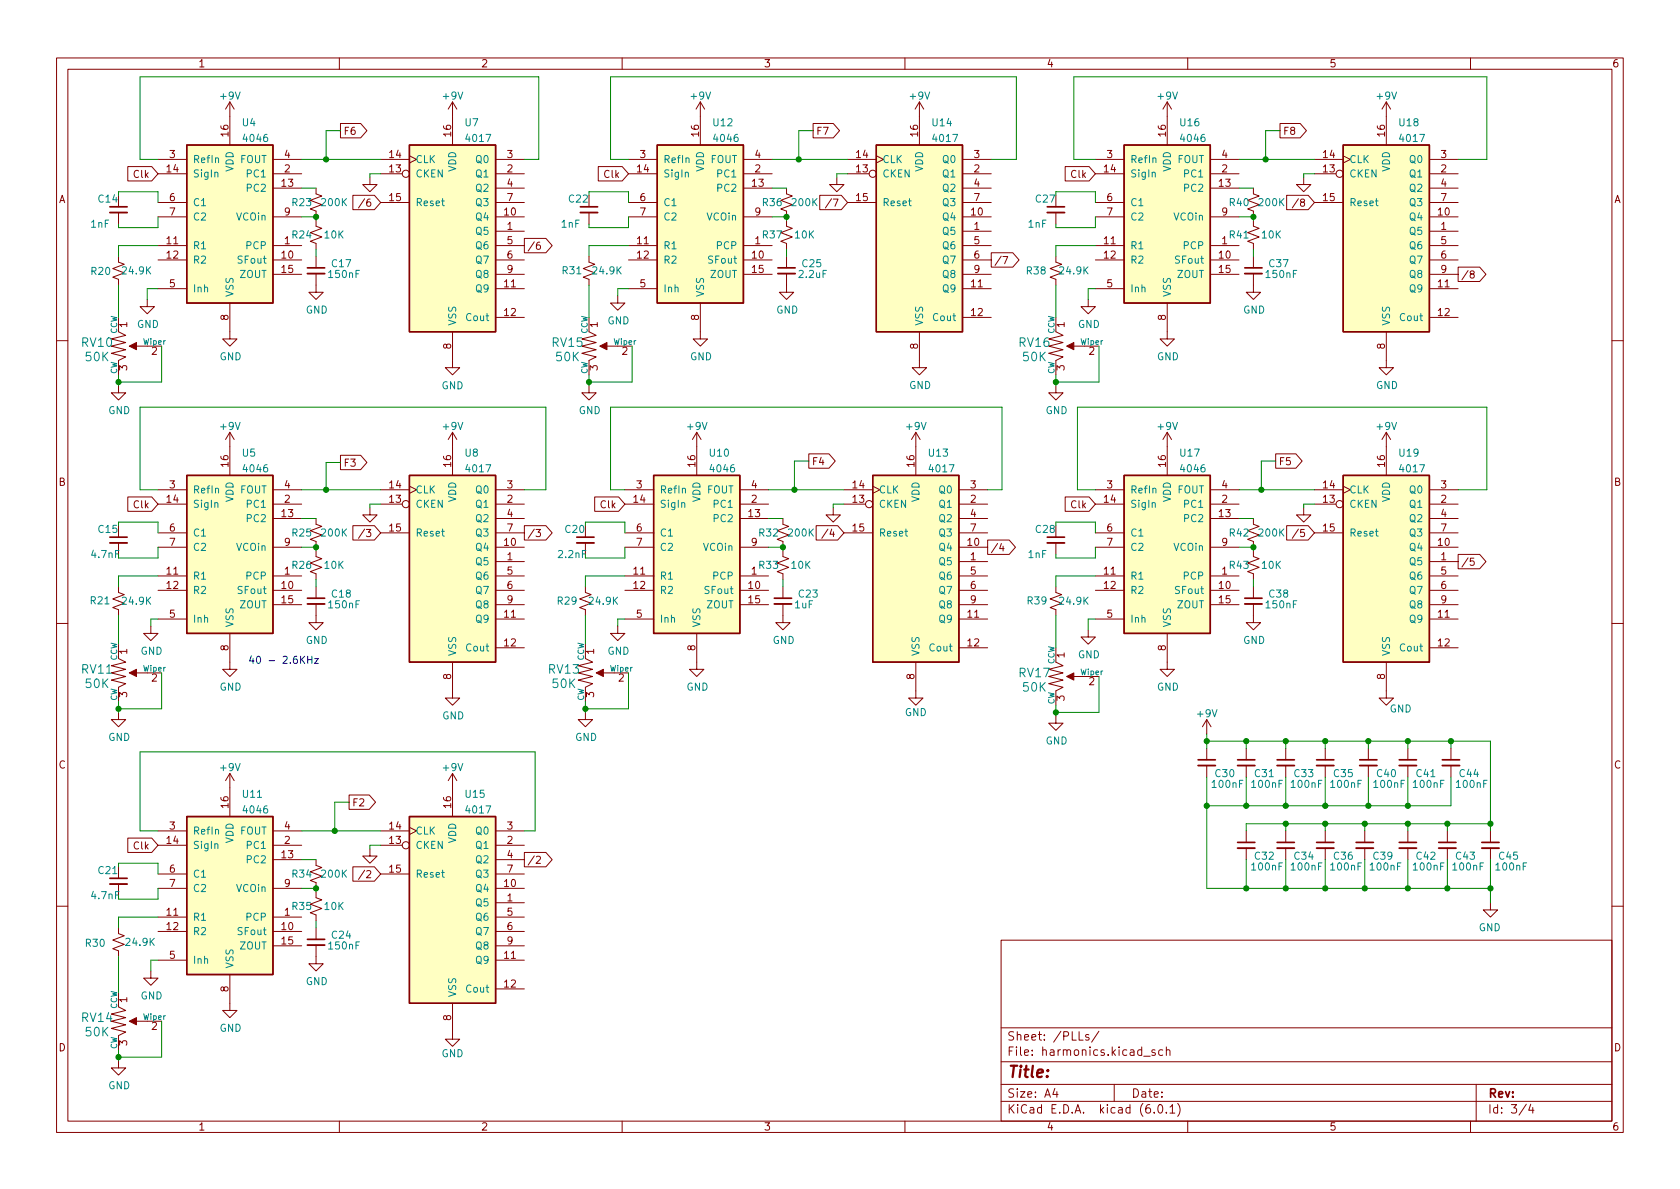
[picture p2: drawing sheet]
<svg xmlns="http://www.w3.org/2000/svg" width="297mm" height="210mm" viewBox="0 0 297 210" stroke-linecap="round" stroke-linejoin="round" font-family="sans-serif">
<defs><g id="words">
<text font-size="2.8" fill="#840000" x="178" y="190.6">Title:</text>
<g font-size="2.1" fill="#008484">
<text x="14.5" y="61.3">RV10</text>
<text x="15.2" y="63.9">50K</text>
<text x="97.7" y="61.3">RV15</text>
<text x="98.4" y="63.9">50K</text>
<text x="180.2" y="61.3">RV16</text>
<text x="180.9" y="63.9">50K</text>
<text x="14.5" y="119.1">RV11</text>
<text x="97" y="119.1">RV13</text>
<text x="180.2" y="119.8">RV17</text>
<text x="15.2" y="121.7">50K</text>
<text x="97.7" y="121.7">50K</text>
<text x="180.9" y="122.3">50K</text>
<text x="14.5" y="180.7">RV14</text>
<text x="15.2" y="183.3">50K</text>
</g>
<g font-size="2.1" fill="#840000">
<text x="178" y="184">Sheet: /PLLs/</text>
<text x="178" y="186.7">File: harmonics.kicad_sch</text>
<text x="178" y="196.9">KiCad E.D.A. kicad (6.0.1)</text>
<text x="178" y="194.1">Size: A4</text>
<text x="200" y="194.1">Date:</text>
<text x="263" y="194.1">Rev:</text>
<text x="263" y="196.9">Id: 3/4</text>
</g>
<g font-size="1.8" fill="#840000">
<text x="35" y="11.9">1</text>
<text x="85" y="11.9">2</text>
<text x="135" y="11.9">3</text>
<text x="185" y="11.9">4</text>
<text x="235" y="11.9">5</text>
<text x="285" y="11.9">6</text>
<text x="60.7" y="23.8">F6</text>
<text x="144.2" y="23.8">F7</text>
<text x="226.8" y="23.8">F8</text>
<text x="30" y="27.9">3</text>
<text x="40.4" y="24.1" transform="rotate(-90 40.4 24.1)">16</text>
<text x="50.3" y="27.9">4</text>
<text x="68.9" y="27.9">14</text>
<text x="79.8" y="24.1" transform="rotate(-90 79.8 24.1)">16</text>
<text x="89.7" y="27.9">3</text>
<text x="113.2" y="27.9">3</text>
<text x="123.6" y="24.1" transform="rotate(-90 123.6 24.1)">16</text>
<text x="133.5" y="27.9">4</text>
<text x="151.4" y="27.9">14</text>
<text x="162.3" y="24.1" transform="rotate(-90 162.3 24.1)">16</text>
<text x="172.2" y="27.9">3</text>
<text x="195.7" y="27.9">3</text>
<text x="206.1" y="24.1" transform="rotate(-90 206.1 24.1)">16</text>
<text x="216" y="27.9">4</text>
<text x="234" y="27.9">14</text>
<text x="244.9" y="24.1" transform="rotate(-90 244.9 24.1)">16</text>
<text x="254.8" y="27.9">3</text>
<text x="10.3" y="35.9">A</text>
<text x="23.8" y="31.5">Clk</text>
<text x="29.5" y="30.5">14</text>
<text x="30" y="35.6">6</text>
<text x="49.8" y="33">13</text>
<text x="50.3" y="30.5">2</text>
<text x="68.9" y="30.5">13</text>
<text x="68.9" y="35.6">15</text>
<text x="89.7" y="30.5">2</text>
<text x="89.7" y="33">4</text>
<text x="89.7" y="35.6">7</text>
<text x="106.9" y="31.5">Clk</text>
<text x="112.7" y="30.5">14</text>
<text x="113.2" y="35.6">6</text>
<text x="133" y="33">13</text>
<text x="133.5" y="30.5">2</text>
<text x="151.4" y="30.5">13</text>
<text x="151.4" y="35.6">15</text>
<text x="172.2" y="30.5">2</text>
<text x="172.2" y="33">4</text>
<text x="172.2" y="35.6">7</text>
<text x="189.5" y="31.5">Clk</text>
<text x="195.2" y="30.5">14</text>
<text x="195.7" y="35.6">6</text>
<text x="215.6" y="33">13</text>
<text x="216" y="30.5">2</text>
<text x="234" y="30.5">13</text>
<text x="234" y="35.6">15</text>
<text x="254.8" y="30.5">2</text>
<text x="254.8" y="33">4</text>
<text x="254.8" y="35.6">7</text>
<text x="285.3" y="35.9">A</text>
<text x="30" y="38.1">7</text>
<text x="50.3" y="38.1">9</text>
<text x="89.2" y="38.1">10</text>
<text x="89.7" y="40.6">1</text>
<text x="113.2" y="38.1">7</text>
<text x="133.5" y="38.1">9</text>
<text x="171.7" y="38.1">10</text>
<text x="172.2" y="40.6">1</text>
<text x="195.7" y="38.1">7</text>
<text x="216" y="38.1">9</text>
<text x="254.3" y="38.1">10</text>
<text x="254.8" y="40.6">1</text>
<text x="29.5" y="43.2">11</text>
<text x="29.5" y="45.7">12</text>
<text x="49.8" y="45.7">10</text>
<text x="50.3" y="43.2">1</text>
<text x="89.7" y="43.2">5</text>
<text x="89.7" y="45.7">6</text>
<text x="112.7" y="43.2">11</text>
<text x="112.7" y="45.7">12</text>
<text x="133" y="45.7">10</text>
<text x="133.5" y="43.2">1</text>
<text x="172.2" y="43.2">5</text>
<text x="172.2" y="45.7">6</text>
<text x="195.2" y="43.2">11</text>
<text x="195.2" y="45.7">12</text>
<text x="215.6" y="45.7">10</text>
<text x="216" y="43.2">1</text>
<text x="254.8" y="43.2">5</text>
<text x="254.8" y="45.7">6</text>
<text x="30" y="50.8">5</text>
<text x="49.8" y="48.3">15</text>
<text x="89.2" y="50.8">11</text>
<text x="89.7" y="48.3">9</text>
<text x="113.2" y="50.8">5</text>
<text x="133" y="48.3">15</text>
<text x="171.7" y="50.8">11</text>
<text x="172.2" y="48.3">9</text>
<text x="195.7" y="50.8">5</text>
<text x="215.6" y="48.3">15</text>
<text x="254.3" y="50.8">11</text>
<text x="254.8" y="48.3">9</text>
<text x="22.5" y="57.9" transform="rotate(-90 22.5 57.9)">1</text>
<text x="40.4" y="56.6" transform="rotate(-90 40.4 56.6)">8</text>
<text x="89.2" y="55.9">12</text>
<text x="105.7" y="57.9" transform="rotate(-90 105.7 57.9)">1</text>
<text x="123.6" y="56.6" transform="rotate(-90 123.6 56.6)">8</text>
<text x="171.7" y="55.9">12</text>
<text x="188.2" y="57.9" transform="rotate(-90 188.2 57.9)">1</text>
<text x="206.1" y="56.6" transform="rotate(-90 206.1 56.6)">8</text>
<text x="254.3" y="55.9">12</text>
<text x="22.5" y="65.5" transform="rotate(-90 22.5 65.5)">3</text>
<text x="26.8" y="62.7">2</text>
<text x="79.8" y="61.7" transform="rotate(-90 79.8 61.7)">8</text>
<text x="105.7" y="65.5" transform="rotate(-90 105.7 65.5)">3</text>
<text x="110" y="62.7">2</text>
<text x="162.3" y="61.7" transform="rotate(-90 162.3 61.7)">8</text>
<text x="188.2" y="65.5" transform="rotate(-90 188.2 65.5)">3</text>
<text x="192.5" y="62.7">2</text>
<text x="244.9" y="61.7" transform="rotate(-90 244.9 61.7)">8</text>
<text x="40.4" y="82.5" transform="rotate(-90 40.4 82.5)">16</text>
<text x="60.7" y="82.5">F3</text>
<text x="79.8" y="82.5" transform="rotate(-90 79.8 82.5)">16</text>
<text x="122.9" y="82.5" transform="rotate(-90 122.9 82.5)">16</text>
<text x="143.5" y="82.3">F4</text>
<text x="161.7" y="82.5" transform="rotate(-90 161.7 82.5)">16</text>
<text x="206.1" y="82.5" transform="rotate(-90 206.1 82.5)">16</text>
<text x="226" y="82.3">F5</text>
<text x="244.9" y="82.5" transform="rotate(-90 244.9 82.5)">16</text>
<text x="10.3" y="85.9">B</text>
<text x="23.8" y="89.9">Clk</text>
<text x="29.5" y="88.9">14</text>
<text x="30" y="86.4">3</text>
<text x="50.3" y="88.9">2</text>
<text x="50.3" y="86.4">4</text>
<text x="68.9" y="88.9">13</text>
<text x="68.9" y="86.4">14</text>
<text x="89.7" y="88.9">2</text>
<text x="89.7" y="86.4">3</text>
<text x="106.3" y="89.9">Clk</text>
<text x="112" y="88.9">14</text>
<text x="112.5" y="86.4">3</text>
<text x="132.9" y="88.9">2</text>
<text x="132.9" y="86.4">4</text>
<text x="150.8" y="88.9">13</text>
<text x="150.8" y="86.4">14</text>
<text x="171.6" y="88.9">2</text>
<text x="171.6" y="86.4">3</text>
<text x="189.5" y="89.9">Clk</text>
<text x="195.2" y="88.9">14</text>
<text x="195.7" y="86.4">3</text>
<text x="216" y="88.9">2</text>
<text x="216" y="86.4">4</text>
<text x="234" y="88.9">13</text>
<text x="234" y="86.4">14</text>
<text x="254.8" y="88.9">2</text>
<text x="254.8" y="86.4">3</text>
<text x="285.3" y="85.9">B</text>
<text x="30" y="94">6</text>
<text x="49.8" y="91.4">13</text>
<text x="68.9" y="94">15</text>
<text x="89.7" y="91.4">4</text>
<text x="89.7" y="94">7</text>
<text x="112.5" y="94">6</text>
<text x="132.4" y="91.4">13</text>
<text x="146.3" y="95">/4</text>
<text x="150.8" y="94">15</text>
<text x="171.6" y="91.4">4</text>
<text x="171.6" y="94">7</text>
<text x="195.7" y="94">6</text>
<text x="215.6" y="91.4">13</text>
<text x="234" y="94">15</text>
<text x="254.8" y="91.4">4</text>
<text x="254.8" y="94">7</text>
<text x="29.5" y="101.6">11</text>
<text x="30" y="96.5">7</text>
<text x="50.3" y="101.6">1</text>
<text x="50.3" y="96.5">9</text>
<text x="89.2" y="96.5">10</text>
<text x="89.7" y="99.1">1</text>
<text x="89.7" y="101.6">5</text>
<text x="112" y="101.6">11</text>
<text x="112.5" y="96.5">7</text>
<text x="132.9" y="101.6">1</text>
<text x="132.9" y="96.5">9</text>
<text x="171.1" y="96.5">10</text>
<text x="171.6" y="99.1">1</text>
<text x="171.6" y="101.6">5</text>
<text x="195.2" y="101.6">11</text>
<text x="195.7" y="96.5">7</text>
<text x="216" y="101.6">1</text>
<text x="216" y="96.5">9</text>
<text x="254.3" y="96.5">10</text>
<text x="254.8" y="99.1">1</text>
<text x="254.8" y="101.6">5</text>
<text x="29.5" y="104.1">12</text>
<text x="49.8" y="104.1">10</text>
<text x="49.8" y="106.7">15</text>
<text x="89.7" y="104.1">6</text>
<text x="89.7" y="106.7">9</text>
<text x="112" y="104.1">12</text>
<text x="132.4" y="104.1">10</text>
<text x="132.4" y="106.7">15</text>
<text x="171.6" y="104.1">6</text>
<text x="171.6" y="106.7">9</text>
<text x="195.2" y="104.1">12</text>
<text x="215.6" y="104.1">10</text>
<text x="215.6" y="106.7">15</text>
<text x="254.8" y="104.1">6</text>
<text x="254.8" y="106.7">9</text>
<text x="30" y="109.2">5</text>
<text x="89.2" y="109.2">11</text>
<text x="112.5" y="109.2">5</text>
<text x="171.1" y="109.2">11</text>
<text x="195.7" y="109.2">5</text>
<text x="254.3" y="109.2">11</text>
<text x="22.5" y="115.7" transform="rotate(-90 22.5 115.7)">1</text>
<text x="40.4" y="115" transform="rotate(-90 40.4 115)">8</text>
<text x="89.2" y="114.3">12</text>
<text x="105" y="115.7" transform="rotate(-90 105 115.7)">1</text>
<text x="122.9" y="115" transform="rotate(-90 122.9 115)">8</text>
<text x="171.1" y="114.3">12</text>
<text x="188.2" y="116.3" transform="rotate(-90 188.2 116.3)">1</text>
<text x="206.1" y="115" transform="rotate(-90 206.1 115)">8</text>
<text x="254.3" y="114.3">12</text>
<text x="22.5" y="123.3" transform="rotate(-90 22.5 123.3)">3</text>
<text x="26.8" y="120.5">2</text>
<text x="79.8" y="120.1" transform="rotate(-90 79.8 120.1)">8</text>
<text x="105" y="123.3" transform="rotate(-90 105 123.3)">3</text>
<text x="109.4" y="120.5">2</text>
<text x="161.7" y="120.1" transform="rotate(-90 161.7 120.1)">8</text>
<text x="188.2" y="123.9" transform="rotate(-90 188.2 123.9)">3</text>
<text x="192.5" y="121.2">2</text>
<text x="244.9" y="120.1" transform="rotate(-90 244.9 120.1)">8</text>
<text x="10.3" y="135.9">C</text>
<text x="285.3" y="135.9">C</text>
<text x="40.4" y="142.8" transform="rotate(-90 40.4 142.8)">16</text>
<text x="62.2" y="142.6">F2</text>
<text x="79.8" y="142.8" transform="rotate(-90 79.8 142.8)">16</text>
<text x="29.5" y="149.2">14</text>
<text x="30" y="146.7">3</text>
<text x="50.3" y="149.2">2</text>
<text x="50.3" y="146.7">4</text>
<text x="68.9" y="149.2">13</text>
<text x="68.9" y="146.7">14</text>
<text x="89.7" y="149.2">2</text>
<text x="89.7" y="146.7">3</text>
<text x="23.8" y="150.2">Clk</text>
<text x="30" y="154.3">6</text>
<text x="49.8" y="151.8">13</text>
<text x="68.9" y="154.3">15</text>
<text x="89.7" y="151.8">4</text>
<text x="89.7" y="154.3">7</text>
<text x="29.5" y="161.9">11</text>
<text x="30" y="156.8">7</text>
<text x="50.3" y="161.9">1</text>
<text x="50.3" y="156.8">9</text>
<text x="89.2" y="156.8">10</text>
<text x="89.7" y="159.4">1</text>
<text x="89.7" y="161.9">5</text>
<text x="29.5" y="164.5">12</text>
<text x="49.8" y="164.5">10</text>
<text x="49.8" y="167">15</text>
<text x="89.7" y="164.5">6</text>
<text x="89.7" y="167">9</text>
<text x="30" y="169.5">5</text>
<text x="89.2" y="169.5">11</text>
<text x="22.5" y="177.3" transform="rotate(-90 22.5 177.3)">1</text>
<text x="40.4" y="175.4" transform="rotate(-90 40.4 175.4)">8</text>
<text x="89.2" y="174.6">12</text>
<text x="10.3" y="185.9">D</text>
<text x="22.5" y="184.9" transform="rotate(-90 22.5 184.9)">3</text>
<text x="26.8" y="182.1">2</text>
<text x="79.8" y="180.4" transform="rotate(-90 79.8 180.4)">8</text>
<text x="285.3" y="185.9">D</text>
<text x="35" y="199.9">1</text>
<text x="85" y="199.9">2</text>
<text x="135" y="199.9">3</text>
<text x="185" y="199.9">4</text>
<text x="235" y="199.9">5</text>
<text x="285" y="199.9">6</text>
</g>
<g font-size="1.8" fill="#008484">
<text x="39" y="17.6">+9V</text>
<text x="78.4" y="17.6">+9V</text>
<text x="122.2" y="17.6">+9V</text>
<text x="161" y="17.6">+9V</text>
<text x="204.8" y="17.6">+9V</text>
<text x="243.5" y="17.6">+9V</text>
<text x="42.9" y="22.3">U4</text>
<text x="82.2" y="22.3">U7</text>
<text x="126.2" y="22.3">U12</text>
<text x="164.9" y="22.3">U14</text>
<text x="208.7" y="22.3">U16</text>
<text x="247.5" y="22.3">U18</text>
<text x="34" y="28.8">RefIn</text>
<text x="42.4" y="28.8">FOUT</text>
<text x="43.2" y="25.1">4046</text>
<text x="73.4" y="28.8">CLK</text>
<text x="82.6" y="25.1">4017</text>
<text x="84.3" y="28.8">Q0</text>
<text x="117.2" y="28.8">RefIn</text>
<text x="125.6" y="28.8">FOUT</text>
<text x="126.4" y="25.1">4046</text>
<text x="156" y="28.8">CLK</text>
<text x="165.1" y="25.1">4017</text>
<text x="166.8" y="28.8">Q0</text>
<text x="199.8" y="28.8">RefIn</text>
<text x="208.2" y="28.8">FOUT</text>
<text x="208.9" y="25.1">4046</text>
<text x="238.5" y="28.8">CLK</text>
<text x="247.7" y="25.1">4017</text>
<text x="249.4" y="28.8">Q0</text>
<text x="34" y="31.4">SigIn</text>
<text x="41.3" y="30.4" transform="rotate(-90 41.3 30.4)">VDD</text>
<text x="43.8" y="33.9">PC2</text>
<text x="43.8" y="31.4">PC1</text>
<text x="73.4" y="31.4">CKEN</text>
<text x="80.6" y="30.4" transform="rotate(-90 80.6 30.4)">VDD</text>
<text x="84.3" y="31.4">Q1</text>
<text x="84.3" y="33.9">Q2</text>
<text x="117.2" y="31.4">SigIn</text>
<text x="124.5" y="30.4" transform="rotate(-90 124.5 30.4)">VDD</text>
<text x="127" y="33.9">PC2</text>
<text x="127" y="31.4">PC1</text>
<text x="156" y="31.4">CKEN</text>
<text x="163.2" y="30.4" transform="rotate(-90 163.2 30.4)">VDD</text>
<text x="166.8" y="31.4">Q1</text>
<text x="166.8" y="33.9">Q2</text>
<text x="199.8" y="31.4">SigIn</text>
<text x="207" y="30.4" transform="rotate(-90 207 30.4)">VDD</text>
<text x="209.5" y="33.9">PC2</text>
<text x="209.5" y="31.4">PC1</text>
<text x="238.5" y="31.4">CKEN</text>
<text x="245.7" y="30.4" transform="rotate(-90 245.7 30.4)">VDD</text>
<text x="249.4" y="31.4">Q1</text>
<text x="249.4" y="33.9">Q2</text>
<text x="16.1" y="40.3">1nF</text>
<text x="34" y="36.4">C1</text>
<text x="34" y="39">C2</text>
<text x="41.8" y="39">VCOin</text>
<text x="51.7" y="36.4">R23</text>
<text x="56.9" y="36.4">200K</text>
<text x="73.4" y="36.4">Reset</text>
<text x="84.3" y="41.5">Q5</text>
<text x="84.3" y="39">Q4</text>
<text x="84.3" y="36.4">Q3</text>
<text x="99.3" y="40.3">1nF</text>
<text x="117.2" y="36.4">C1</text>
<text x="117.2" y="39">C2</text>
<text x="125" y="39">VCOin</text>
<text x="134.9" y="36.4">R36</text>
<text x="140.1" y="36.4">200K</text>
<text x="156" y="36.4">Reset</text>
<text x="166.8" y="41.5">Q5</text>
<text x="166.8" y="39">Q4</text>
<text x="166.8" y="36.4">Q3</text>
<text x="181.8" y="40.3">1nF</text>
<text x="199.8" y="36.4">C1</text>
<text x="199.8" y="39">C2</text>
<text x="207.6" y="39">VCOin</text>
<text x="217.5" y="36.4">R40</text>
<text x="222.7" y="36.4">200K</text>
<text x="238.5" y="36.4">Reset</text>
<text x="249.4" y="41.5">Q5</text>
<text x="249.4" y="39">Q4</text>
<text x="249.4" y="36.4">Q3</text>
<text x="34" y="44.1">R1</text>
<text x="34" y="46.6">R2</text>
<text x="42.2" y="46.6">SFout</text>
<text x="43.6" y="44.1">PCP</text>
<text x="51.7" y="42.2">R24</text>
<text x="57.4" y="42.2">10K</text>
<text x="58.7" y="47.2">C17</text>
<text x="84.3" y="44.1">Q6</text>
<text x="84.3" y="46.6">Q7</text>
<text x="117.2" y="44.1">R1</text>
<text x="117.2" y="46.6">R2</text>
<text x="125.4" y="46.6">SFout</text>
<text x="126.8" y="44.1">PCP</text>
<text x="134.9" y="42.2">R37</text>
<text x="140.6" y="42.2">10K</text>
<text x="141.9" y="47.2">C25</text>
<text x="166.8" y="44.1">Q6</text>
<text x="166.8" y="46.6">Q7</text>
<text x="199.8" y="44.1">R1</text>
<text x="199.8" y="46.6">R2</text>
<text x="208" y="46.6">SFout</text>
<text x="209.3" y="44.1">PCP</text>
<text x="217.5" y="42.2">R41</text>
<text x="223.2" y="42.2">10K</text>
<text x="224.5" y="47.2">C37</text>
<text x="249.4" y="44.1">Q6</text>
<text x="249.4" y="46.6">Q7</text>
<text x="16.2" y="48.6">R20</text>
<text x="21.8" y="48.5">24.9K</text>
<text x="34" y="51.7">Inh</text>
<text x="41.3" y="52.6" transform="rotate(-90 41.3 52.6)">VSS</text>
<text x="42.4" y="49.1">ZOUT</text>
<text x="58.2" y="49.1">150nF</text>
<text x="84.3" y="51.7">Q9</text>
<text x="84.3" y="49.1">Q8</text>
<text x="99.5" y="48.5">R31</text>
<text x="105" y="48.5">24.9K</text>
<text x="117.2" y="51.7">Inh</text>
<text x="124.5" y="52.6" transform="rotate(-90 124.5 52.6)">VSS</text>
<text x="125.6" y="49.1">ZOUT</text>
<text x="141.4" y="49.1">2.2uF</text>
<text x="166.8" y="51.7">Q9</text>
<text x="166.8" y="49.1">Q8</text>
<text x="181.6" y="48.5">R38</text>
<text x="187.5" y="48.5">24.9K</text>
<text x="199.8" y="51.7">Inh</text>
<text x="207" y="52.6" transform="rotate(-90 207 52.6)">VSS</text>
<text x="208.2" y="49.1">ZOUT</text>
<text x="224" y="49.1">150nF</text>
<text x="249.4" y="51.7">Q9</text>
<text x="249.4" y="49.1">Q8</text>
<text x="24.2" y="58">GND</text>
<text x="54" y="55.4">GND</text>
<text x="80.6" y="57.7" transform="rotate(-90 80.6 57.7)">VSS</text>
<text x="82.6" y="56.8">Cout</text>
<text x="107.4" y="57.3">GND</text>
<text x="137.2" y="55.4">GND</text>
<text x="163.2" y="57.7" transform="rotate(-90 163.2 57.7)">VSS</text>
<text x="165.1" y="56.8">Cout</text>
<text x="190.6" y="58">GND</text>
<text x="219.8" y="55.4">GND</text>
<text x="245.7" y="57.7" transform="rotate(-90 245.7 57.7)">VSS</text>
<text x="247.7" y="56.8">Cout</text>
<text x="38.8" y="63.7">GND</text>
<text x="122" y="63.7">GND</text>
<text x="204.5" y="63.7">GND</text>
<text x="78" y="68.8">GND</text>
<text x="160.7" y="68.8">GND</text>
<text x="243.3" y="68.8">GND</text>
<text x="19.1" y="73.2">GND</text>
<text x="39" y="76">+9V</text>
<text x="78.4" y="76">+9V</text>
<text x="102.3" y="73.2">GND</text>
<text x="121.6" y="76">+9V</text>
<text x="160.3" y="76">+9V</text>
<text x="184.9" y="73.2">GND</text>
<text x="204.8" y="76">+9V</text>
<text x="243.5" y="76">+9V</text>
<text x="42.9" y="80.7">U5</text>
<text x="43.2" y="83.5">4046</text>
<text x="82.2" y="80.7">U8</text>
<text x="82.6" y="83.5">4017</text>
<text x="125.5" y="80.7">U10</text>
<text x="125.7" y="83.5">4046</text>
<text x="164.3" y="80.7">U13</text>
<text x="164.5" y="83.5">4017</text>
<text x="208.7" y="80.7">U17</text>
<text x="208.9" y="83.5">4046</text>
<text x="247.5" y="80.7">U19</text>
<text x="247.7" y="83.5">4017</text>
<text x="34" y="89.8">SigIn</text>
<text x="34" y="87.2">RefIn</text>
<text x="41.3" y="88.8" transform="rotate(-90 41.3 88.8)">VDD</text>
<text x="42.4" y="87.2">FOUT</text>
<text x="43.8" y="89.8">PC1</text>
<text x="73.4" y="89.8">CKEN</text>
<text x="73.4" y="87.2">CLK</text>
<text x="80.6" y="88.8" transform="rotate(-90 80.6 88.8)">VDD</text>
<text x="84.3" y="89.8">Q1</text>
<text x="84.3" y="87.2">Q0</text>
<text x="116.6" y="89.8">SigIn</text>
<text x="116.6" y="87.2">RefIn</text>
<text x="123.8" y="88.8" transform="rotate(-90 123.8 88.8)">VDD</text>
<text x="125" y="87.2">FOUT</text>
<text x="126.4" y="89.8">PC1</text>
<text x="155.3" y="89.8">CKEN</text>
<text x="155.3" y="87.2">CLK</text>
<text x="162.6" y="88.8" transform="rotate(-90 162.6 88.8)">VDD</text>
<text x="166.2" y="89.8">Q1</text>
<text x="166.2" y="87.2">Q0</text>
<text x="199.8" y="89.8">SigIn</text>
<text x="199.8" y="87.2">RefIn</text>
<text x="207" y="88.8" transform="rotate(-90 207 88.8)">VDD</text>
<text x="208.2" y="87.2">FOUT</text>
<text x="209.5" y="89.8">PC1</text>
<text x="238.5" y="89.8">CKEN</text>
<text x="238.5" y="87.2">CLK</text>
<text x="245.7" y="88.8" transform="rotate(-90 245.7 88.8)">VDD</text>
<text x="249.4" y="89.8">Q1</text>
<text x="249.4" y="87.2">Q0</text>
<text x="34" y="94.9">C1</text>
<text x="43.8" y="92.3">PC2</text>
<text x="51.7" y="94.9">R25</text>
<text x="56.9" y="94.9">200K</text>
<text x="73.4" y="94.9">Reset</text>
<text x="84.3" y="92.3">Q2</text>
<text x="84.3" y="94.9">Q3</text>
<text x="116.6" y="94.9">C1</text>
<text x="126.4" y="92.3">PC2</text>
<text x="134.3" y="94.9">R32</text>
<text x="139.5" y="94.9">200K</text>
<text x="155.3" y="94.9">Reset</text>
<text x="166.2" y="92.3">Q2</text>
<text x="166.2" y="94.9">Q3</text>
<text x="199.8" y="94.9">C1</text>
<text x="209.5" y="92.3">PC2</text>
<text x="217.5" y="94.9">R42</text>
<text x="222.7" y="94.9">200K</text>
<text x="238.5" y="94.9">Reset</text>
<text x="249.4" y="92.3">Q2</text>
<text x="249.4" y="94.9">Q3</text>
<text x="34" y="97.4">C2</text>
<text x="41.8" y="97.4">VCOin</text>
<text x="51.7" y="100.6">R26</text>
<text x="57.4" y="100.6">10K</text>
<text x="84.3" y="99.9">Q5</text>
<text x="84.3" y="97.4">Q4</text>
<text x="116.6" y="97.4">C2</text>
<text x="124.4" y="97.4">VCOin</text>
<text x="134.3" y="100.6">R33</text>
<text x="140" y="100.6">10K</text>
<text x="166.2" y="99.9">Q5</text>
<text x="166.2" y="97.4">Q4</text>
<text x="181.8" y="98.7">1nF</text>
<text x="199.8" y="97.4">C2</text>
<text x="207.6" y="97.4">VCOin</text>
<text x="217.5" y="100.6">R43</text>
<text x="223.2" y="100.6">10K</text>
<text x="249.4" y="99.9">Q5</text>
<text x="249.4" y="97.4">Q4</text>
<text x="16.1" y="106.9">R21</text>
<text x="21.8" y="106.9">24.9K</text>
<text x="34" y="102.5">R1</text>
<text x="34" y="105">R2</text>
<text x="42.2" y="105">SFout</text>
<text x="42.4" y="107.6">ZOUT</text>
<text x="43.6" y="102.5">PCP</text>
<text x="58.2" y="107.6">150nF</text>
<text x="58.7" y="105.7">C18</text>
<text x="84.3" y="102.5">Q6</text>
<text x="84.3" y="105">Q7</text>
<text x="84.3" y="107.6">Q8</text>
<text x="98.6" y="106.9">R29</text>
<text x="104.3" y="106.9">24.9K</text>
<text x="116.6" y="102.5">R1</text>
<text x="116.6" y="105">R2</text>
<text x="124.8" y="105">SFout</text>
<text x="125" y="107.6">ZOUT</text>
<text x="126.2" y="102.5">PCP</text>
<text x="140.6" y="107.6">1uF</text>
<text x="141.3" y="105.7">C23</text>
<text x="166.2" y="102.5">Q6</text>
<text x="166.2" y="105">Q7</text>
<text x="166.2" y="107.6">Q8</text>
<text x="181.7" y="106.9">R39</text>
<text x="187.5" y="106.9">24.9K</text>
<text x="199.8" y="102.5">R1</text>
<text x="199.8" y="105">R2</text>
<text x="208" y="105">SFout</text>
<text x="208.2" y="107.6">ZOUT</text>
<text x="209.3" y="102.5">PCP</text>
<text x="224" y="107.6">150nF</text>
<text x="224.5" y="105.7">C38</text>
<text x="249.4" y="102.5">Q6</text>
<text x="249.4" y="105">Q7</text>
<text x="249.4" y="107.6">Q8</text>
<text x="34" y="110.1">Inh</text>
<text x="41.3" y="111" transform="rotate(-90 41.3 111)">VSS</text>
<text x="54" y="113.9">GND</text>
<text x="84.3" y="110.1">Q9</text>
<text x="116.6" y="110.1">Inh</text>
<text x="123.8" y="111" transform="rotate(-90 123.8 111)">VSS</text>
<text x="136.6" y="113.9">GND</text>
<text x="166.2" y="110.1">Q9</text>
<text x="199.8" y="110.1">Inh</text>
<text x="207" y="111" transform="rotate(-90 207 111)">VSS</text>
<text x="219.8" y="113.9">GND</text>
<text x="249.4" y="110.1">Q9</text>
<text x="24.8" y="115.8">GND</text>
<text x="80.6" y="116.1" transform="rotate(-90 80.6 116.1)">VSS</text>
<text x="82.6" y="115.2">Cout</text>
<text x="107.4" y="115.8">GND</text>
<text x="162.6" y="116.1" transform="rotate(-90 162.6 116.1)">VSS</text>
<text x="164.5" y="115.2">Cout</text>
<text x="190.6" y="116.4">GND</text>
<text x="245.7" y="116.1" transform="rotate(-90 245.7 116.1)">VSS</text>
<text x="247.7" y="115.2">Cout</text>
<text x="38.8" y="122.1">GND</text>
<text x="121.4" y="122.1">GND</text>
<text x="204.5" y="122.1">GND</text>
<text x="245.7" y="126">GND</text>
<text x="19.1" y="131">GND</text>
<text x="78.2" y="127.2">GND</text>
<text x="101.7" y="131">GND</text>
<text x="160" y="126.6">GND</text>
<text x="184.9" y="131.6">GND</text>
<text x="211.8" y="126.8">+9V</text>
<text x="39" y="136.3">+9V</text>
<text x="78.4" y="136.3">+9V</text>
<text x="214.9" y="137.4">C30</text>
<text x="221.9" y="137.4">C31</text>
<text x="228.9" y="137.4">C33</text>
<text x="235.9" y="137.4">C35</text>
<text x="243.5" y="137.4">C40</text>
<text x="250.5" y="137.4">C41</text>
<text x="258.1" y="137.4">C44</text>
<text x="43" y="141.1">U11</text>
<text x="43.2" y="143.8">4046</text>
<text x="82.4" y="141.1">U15</text>
<text x="82.6" y="143.8">4017</text>
<text x="214.5" y="139.3">100nF</text>
<text x="221.4" y="139.3">100nF</text>
<text x="228.4" y="139.3">100nF</text>
<text x="235.4" y="139.3">100nF</text>
<text x="243" y="139.3">100nF</text>
<text x="250" y="139.3">100nF</text>
<text x="257.6" y="139.3">100nF</text>
<text x="34" y="147.6">RefIn</text>
<text x="41.3" y="149.1" transform="rotate(-90 41.3 149.1)">VDD</text>
<text x="42.4" y="147.6">FOUT</text>
<text x="73.4" y="147.6">CLK</text>
<text x="80.6" y="149.1" transform="rotate(-90 80.6 149.1)">VDD</text>
<text x="84.3" y="147.6">Q0</text>
<text x="34" y="150.1">SigIn</text>
<text x="34" y="155.2">C1</text>
<text x="43.8" y="152.6">PC2</text>
<text x="43.8" y="150.1">PC1</text>
<text x="51.7" y="155.2">R34</text>
<text x="56.9" y="155.2">200K</text>
<text x="73.4" y="150.1">CKEN</text>
<text x="73.4" y="155.2">Reset</text>
<text x="84.3" y="150.1">Q1</text>
<text x="84.3" y="152.6">Q2</text>
<text x="84.3" y="155.2">Q3</text>
<text x="221.4" y="153.9">100nF</text>
<text x="221.9" y="152">C32</text>
<text x="228.4" y="153.9">100nF</text>
<text x="228.9" y="152">C34</text>
<text x="235.4" y="153.9">100nF</text>
<text x="235.9" y="152">C36</text>
<text x="242.4" y="153.9">100nF</text>
<text x="242.9" y="152">C39</text>
<text x="250" y="153.9">100nF</text>
<text x="250.5" y="152">C42</text>
<text x="257" y="153.9">100nF</text>
<text x="257.5" y="152">C43</text>
<text x="264.6" y="153.9">100nF</text>
<text x="265.1" y="152">C45</text>
<text x="34" y="157.7">C2</text>
<text x="41.8" y="157.7">VCOin</text>
<text x="51.7" y="160.9">R35</text>
<text x="57.4" y="160.9">10K</text>
<text x="84.3" y="160.3">Q5</text>
<text x="84.3" y="157.7">Q4</text>
<text x="15.2" y="167.4">R30</text>
<text x="22.4" y="167.3">24.9K</text>
<text x="34" y="162.8">R1</text>
<text x="34" y="165.3">R2</text>
<text x="42.2" y="165.3">SFout</text>
<text x="42.4" y="167.9">ZOUT</text>
<text x="43.6" y="162.8">PCP</text>
<text x="58.2" y="167.9">150nF</text>
<text x="58.7" y="166">C24</text>
<text x="84.3" y="162.8">Q6</text>
<text x="84.3" y="165.3">Q7</text>
<text x="84.3" y="167.9">Q8</text>
<text x="261.4" y="164.7">GND</text>
<text x="34" y="170.4">Inh</text>
<text x="41.3" y="171.3" transform="rotate(-90 41.3 171.3)">VSS</text>
<text x="84.3" y="170.4">Q9</text>
<text x="24.8" y="176.7">GND</text>
<text x="54" y="174.2">GND</text>
<text x="80.6" y="176.4" transform="rotate(-90 80.6 176.4)">VSS</text>
<text x="82.6" y="175.5">Cout</text>
<text x="38.8" y="182.4">GND</text>
<text x="78" y="186.9">GND</text>
<text x="19.1" y="192.6">GND</text>
</g>
<g font-size="1.8" fill="#008400">
<text x="17.4" y="35.8">C14</text>
<text x="100.6" y="35.8">C22</text>
<text x="183.2" y="35.8">C27</text>
<text x="17.4" y="94.2">C15</text>
<text x="100" y="94.2">C20</text>
<text x="183.2" y="94.2">C28</text>
<text x="16.3" y="98.7">4.7nF</text>
<text x="98.8" y="98.7">2.2nF</text>
<text x="17.4" y="154.6">C21</text>
<text x="16.3" y="159">4.7nF</text>
</g>
<text font-size="1.8" fill="#0000c2" x="43.8" y="117.4">40 - 2.6KHz</text>
<g font-size="1.4" fill="#008484">
<text x="20.7" y="59.1" transform="rotate(-90 20.7 59.1)">CCW</text>
<text x="103.9" y="59.1" transform="rotate(-90 103.9 59.1)">CCW</text>
<text x="186.4" y="59.1" transform="rotate(-90 186.4 59.1)">CCW</text>
<text x="25.3" y="61">Wiper</text>
<text x="108.5" y="61">Wiper</text>
<text x="191.1" y="61">Wiper</text>
<text x="20.7" y="66.2" transform="rotate(-90 20.7 66.2)">CW</text>
<text x="103.9" y="66.2" transform="rotate(-90 103.9 66.2)">CW</text>
<text x="186.4" y="66.2" transform="rotate(-90 186.4 66.2)">CW</text>
<text x="20.7" y="116.9" transform="rotate(-90 20.7 116.9)">CCW</text>
<text x="25.3" y="118.7">Wiper</text>
<text x="103.3" y="116.9" transform="rotate(-90 103.3 116.9)">CCW</text>
<text x="107.9" y="118.7">Wiper</text>
<text x="186.4" y="117.5" transform="rotate(-90 186.4 117.5)">CCW</text>
<text x="191.1" y="119.4">Wiper</text>
<text x="20.7" y="124" transform="rotate(-90 20.7 124)">CW</text>
<text x="103.3" y="124" transform="rotate(-90 103.3 124)">CW</text>
<text x="186.4" y="124.6" transform="rotate(-90 186.4 124.6)">CW</text>
<text x="20.7" y="178.5" transform="rotate(-90 20.7 178.5)">CCW</text>
<text x="20.7" y="185.6" transform="rotate(-90 20.7 185.6)">CW</text>
<text x="25.3" y="180.3">Wiper</text>
</g>
</g></defs>
<g fill="none" stroke="#840000" stroke-width=".18">
<path d="M10 10.2h277v190.1h-277zM12 12.2h273v186.1h-273zM40.6 18v7.6M40.6 18l-.7 1.3M40.6 18l.8 1.3M60 10.2v2M80 18v7.6M80 18l-.8 1.3M80 18l.8 1.3M110 10.2v2M123.8 18l-.7 1.3M123.8 18v7.6"/>
<path d="M123.8 18l.8 1.3M160 10.2v2M162.6 18l-.8 1.3M162.6 18v7.6M162.6 18l.7 1.3M206.4 18v7.6M206.4 18l-.8 1.3M206.4 18l.7 1.3M210 10.2v2M245.1 18v7.6M245.1 18l-.8 1.3M245.1 18l.8 1.3"/>
<path d="M260 10.2v2M21 34.5v2.1M21 37.6v2M22.6 29.5h4.2l1.1 1.2-1.1 1.3h-4.2zM27.9 38.3h5.1M27.9 30.7h5.1M27.9 28.2h5.1M27.9 35.8h5.1M48.3 38.3h5M48.3 30.7h5M48.3 28.2h5M48.3 33.3h5"/>
<path d="M55.9 33.3v1l1 .4-2 .7 2 .8-2 .8 1 .3v1M55.9 39v1l1 .4-2 .7 2 .8-2 .8 1 .3v1.1M60.2 21.8h3.6l1.1 1.3-1.1 1.3h-3.6zM62.4 34.5h3.8l1.1 1.3-1.1 1.3h-3.8zM64.5 35.1l-1.1 1.7M65.4 31.4v1.2h1.3l-1.3 1.3-1.3-1.3h1.3M65.4 35.2l-.3 .1a.86 .86 0 0 0 0 1.2l.4-.1 .1-.5-.3-.2h-.2l-.3 .2M67.3 30.7h3.8M67.3 28.2h5.1M67.3 35.8h5.1M72.4 27.6l1.3 .6-1.3 .6M87.6 38.3h5.1"/>
<path d="M87.6 30.7h5.1M87.6 28.2h5.1M87.6 35.8h5.1M87.6 33.3h5.1M104.1 34.5v2.1M104.1 37.6v2M105.8 29.5h4.2l1.1 1.2-1.1 1.3h-4.2zM111.1 38.3h5.1M111.1 30.7h5.1M111.1 28.2h5.1M111.1 35.8h5.1M131.4 38.3h5.1"/>
<path d="M131.4 30.7h5.1M131.4 28.2h5.1M131.4 33.3h5.1M139.1 39v1l1 .4-2.1 .7 2.1 .8-2.1 .8 1.1 .3v1.1M139.1 33.3v1l1 .4-2.1 .7 2.1 .8-2.1 .8 1.1 .3v1M143.8 21.8h3.5l1.1 1.3-1.1 1.3h-3.5zM144.9 34.5h3.8l1.2 1.3-1.2 1.3h-3.8zM147 35.1l-1.1 1.7M147.3 35.2h.9l-.6 1.3M148 31.4v1.2h1.2l-1.2 1.3-1.3-1.3h1.3M149.9 30.7h3.8M149.9 28.2h5"/>
<path d="M149.9 35.8h5M154.9 27.6l1.3 .6-1.3 .6M170.2 38.3h5.1M170.2 30.7h5.1M170.2 28.2h5.1M170.2 35.8h5.1M170.2 33.3h5.1M186.7 34.5v2.1M186.7 37.6v2M188.3 29.5h4.3l1.1 1.2-1.1 1.3h-4.3zM193.7 38.3h5.1M193.7 30.7h5.1"/>
<path d="M193.7 28.2h5.1M193.7 35.8h5.1M214 38.3h5.1M214 30.7h5.1M214 28.2h5.1M214 33.3h5.1M221.6 39v1l1 .4-2 .7 2 .8-2 .8 1 .3v1.1M221.6 33.3v1l1 .4-2 .7 2 .8-2 .8 1 .3v1M226.3 21.8h3.6l1.1 1.3-1.1 1.3h-3.6zM227.5 34.5h3.8l1.1 1.3-1.1 1.3h-3.8zM229.6 35.1l-1.1 1.7M230.2 35.7l-.3-.2 .1-.2 .2-.1 .3 .1 .2 .1-.1 .2-.5 .2-.2 .2 .1 .4 .2 .1h.2l.3-.3-.1-.3-.2-.2"/>
<path d="M230.5 31.4v1.2h1.3l-1.3 1.3-1.3-1.3h1.3M232.4 30.7h3.8M232.4 28.2h5.1M232.4 35.8h5.1M237.5 27.6l1.3 .6-1.3 .6M252.7 38.3h5.1M252.7 30.7h5.1M252.7 28.2h5.1M252.7 35.8h5.1M252.7 33.3h5.1M21 45.3v1l1 .4-2.1 .8 2.1 .8-2.1 .7 1.1 .4v1M21 56.1v2.6l1.2 .6-2.5 .6 2.5 .7-2.5 .6 2.5 .6-2.5 .7 2.5 .6-1.2 .6v2.6"/>
<path d="M26 53v1.2h1.3l-1.3 1.3-1.2-1.3h1.2M27.9 51h5.1M27.9 43.4h5.1M27.9 46h5.1M40.6 53.6v6.3h1.3l-1.3 1.3-1.2-1.3h1.2M48.3 43.4h5M48.3 46h5M48.3 48.5h5M55.9 48.4v3.3h1.2l-1.2 1.3-1.3-1.3h1.3M55.9 45.3v2.1M80 58.7v6.3h1.3l-1.3 1.3-1.3-1.3h1.3M87.6 40.9h5.1"/>
<path d="M87.6 51h5.1M87.6 56.1h5.1M87.6 43.4h5.1M87.6 46h5.1M87.6 48.5h5.1M92.7 42.2h3.8l1.1 1.2-1.1 1.3h-3.8zM94.5 42.8l-1.1 1.6M95.4 42.8l-.3 .1a.85 .85 0 0 0 0 1.2l.4-.1 .1-.5-.3-.2h-.2l-.3 .2M104.1 56.1v2.6l1.3 .6-2.5 .6 2.5 .7-2.5 .6 2.5 .6-2.5 .7 2.5 .6-1.3 .6v2.6M104.1 45.3v1l1.1 .4-2.1 .8 2.1 .8-2.1 .7 1 .4v1M109.2 52.3v1.3h1.3l-1.3 1.3-1.3-1.3h1.3M111.1 51h5.1"/>
<path d="M111.1 43.4h5.1M111.1 46h5.1M123.8 53.6v6.3h1.3l-1.3 1.3-1.2-1.3h1.2M131.4 43.4h5.1M131.4 46h5.1M131.4 48.5h5.1M139.1 48.4v3.3h1.2l-1.2 1.3-1.3-1.3h1.3M139.1 45.3v2.1M162.6 58.7v6.3h1.2l-1.2 1.3-1.3-1.3h1.3M170.2 40.9h5.1M170.2 51h5.1M170.2 56.1h5.1"/>
<path d="M170.2 43.4h5.1M170.2 46h5.1M170.2 48.5h5.1M175.3 44.7h3.8l1.1 1.3-1.1 1.2h-3.8zM177 45.3l-1.1 1.6M177.3 45.4h.9l-.6 1.2M186.7 45.3v1l1 .4-2 .8 2 .8-2 .7 1 .4v1M186.7 56.1v2.6l1.3 .6-2.6 .6 2.6 .7-2.6 .6 2.6 .6-2.6 .7 2.6 .6-1.3 .6v2.6M192.4 53v1.2h1.3l-1.3 1.3-1.3-1.3h1.3M193.7 51h5.1M193.7 43.4h5.1M193.7 46h5.1"/>
<path d="M206.4 53.6v6.3h1.2l-1.2 1.3-1.3-1.3h1.3M214 43.4h5.1M214 46h5.1M214 48.5h5.1M221.6 48.4v3.3h1.3l-1.3 1.3-1.3-1.3h1.3M221.6 45.3v2.1M245.1 58.7v6.3h1.3l-1.3 1.3-1.3-1.3h1.3M252.7 40.9h5.1M252.7 51h5.1M252.7 56.1h5.1M252.7 43.4h5.1M252.7 46h5.1"/>
<path d="M252.7 48.5h5.1M257.8 47.2h3.8l1.1 1.3-1.1 1.3h-3.8zM259.6 47.8l-1.1 1.7M260.2 48.4l-.3-.2 .1-.2 .2-.1 .3 .1 .2 .1-.1 .2-.5 .2-.2 .2 .1 .4 .2 .1 .3-.1 .2-.2v-.2l-.3-.3M10 60.2h2M21 68.2v1.3h1.2l-1.2 1.2-1.3-1.2h1.3M24.1 61.2h4.5M40.6 76.4v7.7M40.6 76.4l-.7 1.3M40.6 76.4l.8 1.3M80 76.4v7.7M80 76.4l-.8 1.3"/>
<path d="M80 76.4l.8 1.3M104.1 68.2v1.3h1.3l-1.3 1.2-1.2-1.2h1.2M107.3 61.2h4.5M123.2 76.4l-.8 1.3M123.2 76.4v7.7M123.2 76.4l.8 1.3M161.9 76.4l-.7 1.3M161.9 76.4v7.7M161.9 76.4l.8 1.3M186.7 68.2v1.3h1.3l-1.3 1.2-1.3-1.2h1.3M189.9 61.2h4.4M206.4 76.4l-.8 1.3"/>
<path d="M206.4 76.4v7.7M206.4 76.4l.7 1.3M245.1 76.4v7.7M245.1 76.4l-.8 1.3M245.1 76.4l.8 1.3M285 60.2h2M21 93v2M21 96v2M22.6 87.9h4.2l1.1 1.2-1.1 1.3h-4.2zM27.9 96.8h5.1M27.9 89.1h5.1M27.9 86.6h5.1"/>
<path d="M27.9 94.2h5.1M48.3 96.8h5M48.3 89.1h5M48.3 86.6h5M48.3 91.7h5M55.9 97.4v1l1 .4-2 .8 2 .7-2 .8 1 .4v1M55.9 91.7v1l1 .4-2 .7 2 .8-2 .8 1 .4v1M60.2 80.5h3.6l1.1 1.3-1.1 1.3h-3.6zM62.4 93h3.8l1.1 1.2-1.1 1.3h-3.8zM64.5 93.6l-1.1 1.6M64.8 93.6h.8l-.5 .5 .4 .1v.6l-.2 .1-.5-.1M65.4 89.8v1.3h1.3l-1.3 1.2-1.3-1.2h1.3"/>
<path d="M67.3 89.1h3.8M67.3 86.6h5.1M67.3 94.2h5.1M72.4 86l1.3 .6-1.3 .6M87.6 99.3h5.1M87.6 96.8h5.1M87.6 89.1h5.1M87.6 86.6h5.1M87.6 94.2h5.1M87.6 91.7h5.1M92.7 93h3.8l1.1 1.2-1.1 1.3h-3.8zM94.5 93.6l-1.1 1.6"/>
<path d="M94.8 93.6h.8l-.5 .5 .4 .1v.6l-.2 .1-.5-.1M103.5 93v2M103.5 96v2M105.1 87.9h4.3l1.1 1.2-1.1 1.3h-4.3zM110.5 96.8h5.1M110.5 89.1h5.1M110.5 86.6h5.1M110.5 94.2h5.1M130.8 96.8h5.1M130.8 89.1h5.1M130.8 86.6h5.1M130.8 91.7h5.1"/>
<path d="M138.4 91.7v1l1 .4-2 .7 2 .8-2 .8 1 .4v1M138.4 97.4v1l1 .4-2 .8 2 .7-2 .8 1 .4v1M143 80.3h3.6l1.1 1.2-1.1 1.3h-3.6zM144.3 93h3.8l1.1 1.2-1.1 1.3h-3.8zM146.4 93.6l-1.1 1.6M147.3 89.8v1.3h1.3l-1.3 1.2-1.3-1.2h1.3M149.2 89.1h3.8M149.2 86.6h5.1M149.2 94.2h5.1M154.3 86l1.3 .6-1.3 .6M169.5 99.3h5.1M169.5 96.8h5.1"/>
<path d="M169.5 89.1h5.1M169.5 86.6h5.1M169.5 94.2h5.1M169.5 91.7h5.1M174.6 95.5h3.8l1.1 1.3-1.1 1.2h-3.8zM176.4 96.1l-1.1 1.6M177.1 96.1l-.4 .9h.8M177.4 96.6v.8M186.7 93v2M186.7 96v2M188.3 87.9h4.3l1.1 1.2-1.1 1.3h-4.3zM193.7 96.8h5.1"/>
<path d="M193.7 89.1h5.1M193.7 86.6h5.1M193.7 94.2h5.1M214 96.8h5.1M214 89.1h5.1M214 86.6h5.1M214 91.7h5.1M221.6 91.7v1l1 .4-2 .7 2 .8-2 .8 1 .4v1M221.6 97.4v1l1 .4-2 .8 2 .7-2 .8 1 .4v1M225.6 80.3h3.5l1.1 1.2-1.1 1.3h-3.5zM227.5 93h3.8l1.1 1.2-1.1 1.3h-3.8zM229.6 93.6l-1.1 1.6"/>
<path d="M230.5 89.8v1.3h1.3l-1.3 1.2-1.3-1.2h1.3M230.6 93.6h-.6l-.1 .6 .2-.1 .4 .1 .2 .1-.1 .5-.2 .1-.5-.1M232.4 89.1h3.8M232.4 86.6h5.1M232.4 94.2h5.1M237.5 86l1.3 .6-1.3 .6M252.7 99.3h5.1M252.7 96.8h5.1M252.7 89.1h5.1M252.7 86.6h5.1M252.7 94.2h5.1M252.7 91.7h5.1"/>
<path d="M257.8 98h3.8l1.1 1.3-1.1 1.3h-3.8zM259.6 98.6l-1.1 1.7M260.6 98.7h-.6l-.1 .6 .2-.1h.4l.2 .2-.1 .5-.2 .1-.5-.1M10 110.2h2M21 113.9v2.6l1.2 .6-2.5 .6 2.5 .7-2.5 .6 2.5 .6-2.5 .7 2.5 .6-1.2 .6v2.6M21 103.8v1l1 .4-2.1 .7 2.1 .8-2.1 .7 1.1 .4v1M24.1 119h4.5M26.7 110.7v1.3h1.2l-1.2 1.3-1.3-1.3h1.3M27.9 109.5h5.1M27.9 101.8h5.1M27.9 104.4h5.1M40.6 112v6.4h1.3l-1.3 1.2-1.2-1.2h1.2"/>
<path d="M48.3 101.8h5M48.3 104.4h5M48.3 106.9h5M55.9 106.8v3.3h1.2l-1.2 1.3-1.3-1.3h1.3M55.9 103.8v2M80 117.1v6.3h1.3l-1.3 1.3-1.3-1.3h1.3M87.6 109.5h5.1M87.6 114.5h5.1M87.6 101.8h5.1M87.6 104.4h5.1M87.6 106.9h5.1M103.5 113.9v2.6l1.3 .6-2.6 .6 2.6 .7-2.6 .6 2.6 .6-2.6 .7 2.6 .6-1.3 .6v2.6"/>
<path d="M103.5 103.8v1l1 .4-2 .7 2 .8-2 .7 1 .4v1M106.7 119h4.4M109.2 110.7v1.3h1.3l-1.3 1.3-1.3-1.3h1.3M110.5 109.5h5.1M110.5 101.8h5.1M110.5 104.4h5.1M123.2 112v6.4h1.3l-1.3 1.2-1.3-1.2h1.3M130.8 101.8h5.1M130.8 104.4h5.1M130.8 106.9h5.1M138.4 106.8v3.3h1.3l-1.3 1.3-1.2-1.3h1.2M138.4 103.8v2"/>
<path d="M161.9 117.1v6.3h1.3l-1.3 1.3-1.2-1.3h1.2M169.5 109.5h5.1M169.5 114.5h5.1M169.5 101.8h5.1M169.5 104.4h5.1M169.5 106.9h5.1M186.7 103.8v1l1 .4-2 .7 2 .8-2 .7 1 .4v1M186.7 114.5v2.6l1.3 .6-2.6 .7 2.6 .6-2.6 .6 2.6 .7-2.6 .6 2.6 .6-1.3 .7v2.5M189.9 119.6h4.4M192.4 111.4v1.2h1.3l-1.3 1.3-1.3-1.3h1.3M193.7 109.5h5.1M193.7 101.8h5.1"/>
<path d="M193.7 104.4h5.1M206.4 112v6.4h1.2l-1.2 1.2-1.3-1.2h1.3M214 101.8h5.1M214 104.4h5.1M214 106.9h5.1M221.6 106.8v3.3h1.3l-1.3 1.3-1.3-1.3h1.3M221.6 103.8v2M245.1 117.1v6.3h1.3l-1.3 1.3-1.3-1.3h1.3M252.7 109.5h5.1M252.7 114.5h5.1M252.7 101.8h5.1M252.7 104.4h5.1"/>
<path d="M252.7 106.9h5.1M285 110.2h2M21 126v1.2h1.2l-1.2 1.3-1.3-1.3h1.3M40.6 136.8l-.7 1.2M40.6 136.8v7.6M40.6 136.8l.8 1.2M80 136.8v7.6M80 136.8l-.8 1.2M80 136.8l.8 1.2M103.5 126v1.2h1.3l-1.3 1.3-1.3-1.3h1.3M186.7 126.6v1.3h1.3l-1.3 1.3-1.3-1.3h1.3M213.4 127.2l-.8 1.3"/>
<path d="M213.4 127.2v2.6M213.4 132.3v2.1M213.4 135.4v2M213.4 127.2l.7 1.3M220.3 132.3v2.1M220.3 135.4v2M227.3 132.3v2.1M227.3 135.4v2M234.3 132.3v2.1M234.3 135.4v2M241.9 132.3v2.1M241.9 135.4v2"/>
<path d="M248.9 132.3v2.1M248.9 135.4v2M256.5 132.3v2.1M256.5 135.4v2M21 153.3v2M21 156.3v2.1M22.6 148.2h4.2l1.1 1.3-1.1 1.2h-4.2zM27.9 149.5h5.1M27.9 146.9h5.1M27.9 154.6h5.1M27.9 157.1h5.1M48.3 152h5"/>
<path d="M48.3 149.5h5M48.3 146.9h5M48.3 157.1h5M55.9 157.7v1l1 .4-2 .8 2 .7-2 .8 1 .4v1M55.9 152v1l1 .4-2 .8 2 .7-2 .8 1 .4v1M61.7 140.6h3.6l1.1 1.3-1.1 1.2h-3.6zM62.4 153.3h3.8l1.1 1.3-1.1 1.2h-3.8zM64.5 153.9l-1.1 1.6M64.8 154.1l.5-.2 .3 .4-.8 .9h.8M65.4 150.1v1.3h1.3l-1.3 1.2-1.3-1.2h1.3M67.3 149.5h3.8M67.3 146.9h5.1"/>
<path d="M67.3 154.6h5.1M72.4 146.3l1.3 .6-1.3 .7M87.6 152h5.1M87.6 149.5h5.1M87.6 146.9h5.1M87.6 154.6h5.1M87.6 157.1h5.1M87.6 159.6h5.1M92.7 150.7h3.8l1.1 1.3-1.1 1.3h-3.8zM94.5 151.3l-1.1 1.7M94.8 151.5l.5-.1 .3 .4-.8 .9h.8M220.3 146.9v2.1"/>
<path d="M220.3 150v2M227.3 146.9v2.1M227.3 150v2M234.3 146.9v2.1M234.3 150v2M241.3 146.9v2.1M241.3 150v2M248.9 146.9v2.1M248.9 150v2M255.9 146.9v2.1M255.9 150v2M263.5 159.6v1.3h-1.2l1.2 1.3 1.3-1.3h-1.3"/>
<path d="M263.5 146.9v2.1M263.5 150v2M10 160.2h2M21 164.1v1l1 .4-2.1 .7 2.1 .8-2.1 .8 1.1 .3v1.1M21 175.5v2.5l1.2 .7-2.5 .6 2.5 .7-2.5 .6 2.5 .6-2.5 .7 2.5 .6-1.2 .6v2.6M26.7 171.7v1.3h1.2l-1.2 1.2-1.3-1.2h1.3M27.9 162.2h5.1M27.9 164.7h5.1M27.9 169.8h5.1M40.6 172.3v6.4h1.3l-1.3 1.3-1.2-1.3h1.2M48.3 162.2h5M48.3 164.7h5"/>
<path d="M48.3 167.3h5M55.9 167.1v3.3h1.2l-1.2 1.3-1.3-1.3h1.3M55.9 164.1v2M80 177.4v6.4h1.3l-1.3 1.2-1.3-1.2h1.3M87.6 162.2h5.1M87.6 164.7h5.1M87.6 167.3h5.1M87.6 169.8h5.1M87.6 174.9h5.1M177 166.3h108v32h-108zM285 160.2h2M21 187.6v1.2h1.2l-1.2 1.3-1.3-1.3h1.3"/>
<path d="M24.1 180.6h4.5M60 198.3v2M110 198.3v2M160 198.3v2M177 194.8h108M177 191.8h108M177 187.8h108M177 181.8h108M186.5 192.5l-.4 1h1M186.9 193v1M190.8 182.4v1.5h.7M192.5 183l-.4-.1-.2 .2 .1 .3 .5 .1v.4h-.6"/>
<path d="M194.3 182.4l-1.3 1.9M197 191.8v3M202.2 186.8h1.2M204.1 196.7v.1M204.2 185.7l-.3-.1-.3 .2 .1 .3 .5 .1v.4h-.6M204.9 195.4l.2-.1a.81 .81 0 0 1 .6 .7 .81 .81 0 0 1-.3 .8h-.2a.81 .81 0 0 1-.6-.6 .81 .81 0 0 1 .3-.8zM205.6 185.7l-.5-.1-.2 .3v.4l.1 .3h.6M206.2 196.7v.1M206.2 185.8l.2-.2 .4 .1 .1 .9M206.2 185.1v1.5M206.9 195.8l.4-.5v1.5M206.9 196.8h.8"/>
<path d="M208.2 195.1a1.72 1.72 0 0 1 0 2.3M210 198.3v2M260 198.3v2M261 191.8v6.5M269.9 195.3l-1.3 1.9M270.6 195.3l-.3 1h.9M271 195.8v1"/>
<circle cx="71.8" cy="30.7" r=".63"/>
<circle cx="154.3" cy="30.7" r=".63"/>
<circle cx="236.9" cy="30.7" r=".63"/>
<circle cx="71.8" cy="89.1" r=".63"/>
<circle cx="153.7" cy="89.1" r=".63"/>
<circle cx="236.9" cy="89.1" r=".63"/>
<circle cx="71.8" cy="149.5" r=".63"/>
</g>
<g fill="none" stroke="#840000" stroke-width=".33">
<path d="M19.4 37.6h3.1M102.6 37.6h3.1M185.2 37.6h3M54.4 48.4h3M137.5 48.4h3.1M220.1 48.4h3M19.4 96h3.1M102 96h3M185.2 96h3M54.4 106.8h3M136.9 106.8h3.1M220.1 106.8h3"/>
<path d="M211.8 135.4h3.1M218.8 135.4h3.1M225.8 135.4h3.1M232.8 135.4h3M240.4 135.4h3.1M247.4 135.4h3M255 135.4h3.1M19.4 156.3h3.1M218.8 150h3.1M225.8 150h3.1M232.8 150h3M239.8 150h3"/>
<path d="M247.4 150h3M254.4 150h3M262 150h3M54.4 167.1h3"/>
</g>
<g fill="none" stroke="#840000" stroke-width=".3">
<path d="M19.4 36.6h3.1M102.6 36.6h3.1M185.2 36.6h3M54.4 47.4h3M137.5 47.4h3.1M220.1 47.4h3M19.4 95h3.1M102 95h3M185.2 95h3M54.4 105.8h3M136.9 105.8h3.1M220.1 105.8h3"/>
<path d="M211.8 134.4h3.1M218.8 134.4h3.1M225.8 134.4h3.1M232.8 134.4h3M240.4 134.4h3.1M247.4 134.4h3M255 134.4h3.1M19.4 155.3h3.1M218.8 149h3.1M225.8 149h3.1M232.8 149h3M239.8 149h3"/>
<path d="M247.4 149h3M254.4 149h3M262 149h3M54.4 166.1h3"/>
</g>
<g fill="#ffffc2" stroke="#ffffc2" stroke-width=".18">
<path d="M72.4 84.1h15.2v33h-15.2z"/>
<path d="M237.5 84.1h15.2v33h-15.2z"/>
<path d="M237.5 25.6h15.2v33.1h-15.2z"/>
<path d="M198.8 84.1h15.2v27.9h-15.2z"/>
<path d="M116.2 25.6h15.2v28h-15.2z"/>
<path d="M154.9 25.6h15.3v33.1h-15.3z"/>
<path d="M72.4 25.6h15.2v33.1h-15.2z"/>
<path d="M33 25.6h15.3v28h-15.3z"/>
<path d="M33 144.4h15.3v27.9h-15.3z"/>
<path d="M72.4 144.4h15.2v33h-15.2z"/>
<path d="M33 84.1h15.3v27.9h-15.3z"/>
<path d="M154.3 84.1h15.2v33h-15.2z"/>
<path d="M115.6 84.1h15.2v27.9h-15.2z"/>
<path d="M198.8 25.6h15.2v28h-15.2z"/>
</g>
<g fill="none" stroke="#840000" stroke-width=".25">
<path d="M33 25.6h15.3v28h-15.3zM72.4 25.6h15.2v33.1h-15.2zM116.2 25.6h15.2v28h-15.2zM154.9 25.6h15.3v33.1h-15.3zM198.8 25.6h15.2v28h-15.2zM237.5 25.6h15.2v33.1h-15.2zM33 84.1h15.3v27.9h-15.3zM72.4 84.1h15.2v33h-15.2zM115.6 84.1h15.2v27.9h-15.2zM154.3 84.1h15.2v33h-15.2zM198.8 84.1h15.2v27.9h-15.2zM237.5 84.1h15.2v33h-15.2z"/>
<path d="M33 144.4h15.3v27.9h-15.3zM72.4 144.4h15.2v33h-15.2z"/>
</g>
<g fill="#840000" stroke="#840000" stroke-width=".18">
<path d="M105.4 119l1.3-.6v1.2z"/>
<path d="M106 61.2l1.3-.6v1.2z"/>
<path d="M22.9 180.6l1.2-.6v1.2z"/>
<path d="M22.9 61.2l1.2-.6v1.2z"/>
<path d="M22.9 119l1.2-.6v1.2z"/>
<path d="M188.6 61.2l1.3-.6v1.2z"/>
<path d="M188.6 119.6l1.3-.6v1.3z"/>
</g>
<path d="M53.3 116.6l.6 .7M53.9 116l-.8 .8M54.4 116v1.3M54.4 116.6h.7M55.1 116v1.3M55.6 116.5h.7l-.7 .8h.7" fill="none" stroke="#0000c2" stroke-width=".18"/>
<g fill="none" stroke="#008400" stroke-width=".18">
<path d="M21 33.9h6.9v1.9M27.9 28.2h-3.1v-14.6h70.4v14.6h-2.5M27.9 38.3v2h-6.9v-.7M53.3 28.2h14M53.3 38.3h2.6v.7M53.3 33.3h2.6M60.2 23.1h-2.5v5.1M67.3 30.7h-1.9v.7M104.1 33.9h7v1.9M111.1 38.3v2h-7v-.7M111.1 28.2h-3.2v-14.6h71.8v14.6h-4.4M136.5 28.2h13.4"/>
<path d="M136.5 38.3h2.6v.7M136.5 33.3h2.6M143.8 23.1h-2.6v5.1M149.9 30.7h-1.9v.7M186.7 33.9h7v1.9M193.7 28.2h-3.8v-14.6h73v14.6h-5.1M193.7 38.3v2h-7v-.7M219.1 28.2h13.3M219.1 38.3h2.5v.7M219.1 33.3h2.5M226.3 23.1h-2.5v5.1M232.4 30.7h-1.9v.7"/>
<path d="M21 50.4v5.7M27.9 43.4h-6.9v1.9M27.9 51h-1.9v2M55.9 44.1v1.2M104.1 50.4v5.7M111.1 43.4h-7v1.9M111.1 51h-1.9v1.3M139.1 44.1v1.2M186.7 50.4v5.7M193.7 51h-1.3v2M193.7 43.4h-7v1.9M221.6 44.1v1.2"/>
<path d="M21 66.3v1.9M28.6 61.2v6.4h-7.6M104.1 66.3v1.9M111.8 61.2v6.4h-7.7M186.7 66.3v1.9M194.3 61.2v6.4h-7.6M21 92.3h6.9v1.9M27.9 86.6h-3.1v-14.6h71.7v14.6h-3.8M27.9 96.8v1.9h-6.9M53.3 86.6h14M53.3 96.8h2.6v.6M53.3 91.7h2.6"/>
<path d="M60.2 81.8h-2.5v4.8M67.3 89.1h-1.9v.7M103.5 92.3h7v1.9M110.5 86.6h-2.6v-14.6h69.3v14.6h-2.6M110.5 96.8v1.9h-7M135.9 86.6h13.3M135.9 96.8h2.5v.6M135.9 91.7h2.5M143 81.5h-2.5v5.1M149.2 89.1h-1.9v.7M186.7 92.3h7v1.9M193.7 86.6h-3.2v-14.6h72.4v14.6h-5.1"/>
<path d="M193.7 96.8v1.9h-7v-.7M219.1 86.6h13.3M219.1 96.8h2.5v.6M219.1 91.7h2.5M225.6 81.5h-2.6v5.1M232.4 89.1h-1.9v.7M21 108.8v5.1M27.9 109.5h-1.2v1.2M27.9 101.8h-6.9v2M28.6 119v6.3h-7.6M55.9 102.5v1.3M103.5 108.8v5.1"/>
<path d="M110.5 109.5h-1.3v1.2M110.5 101.8h-7v2M111.1 119v6.3h-7.6M138.4 102.5v1.3M186.7 108.8v5.7M193.7 101.8h-7v2M193.7 109.5h-1.3v1.9M194.3 119.6v6.4h-7.6M221.6 102.5v1.3M21 124.1v1.9M103.5 124.1v1.9M186.7 124.7v1.9"/>
<path d="M213.4 131.1h50.1v15.8M213.4 137.4v19.7h50.1M213.4 129.8v2.5M220.3 131.1v1.2M220.3 137.4v5.1M227.3 131.1v1.2M227.3 137.4v5.1M234.3 131.1v1.2M234.3 137.4v5.1M241.9 131.1v1.2M241.9 137.4v5.1M248.9 131.1v1.2"/>
<path d="M248.9 137.4v5.1M256.5 137.4v5.1h-43.1M256.5 131.1v1.2M21 152.6h6.9v2M27.9 146.9h-3.1v-13.9h69.8v13.9h-1.9M27.9 157.1v1.9h-6.9M53.3 146.9h14M53.3 157.1h2.6v.6M53.3 152h2.6M61.7 141.9h-2.5v5M67.3 149.5h-1.9v.6M220.3 152v5.1"/>
<path d="M227.3 145.7v1.2M227.3 152v5.1M234.3 145.7v1.2M234.3 152v5.1M241.3 145.7v1.2M241.3 152v5.1M248.9 145.7v1.2M248.9 152v5.1M255.9 145.7v1.2M255.9 152v5.1M263.5 152v7.6M263.5 145.7h-43.2v1.2"/>
<path d="M21 169.2v6.3M27.9 169.8h-1.2v1.9M27.9 162.2h-6.9v1.9M55.9 162.8v1.3M21 185.7v1.9M28.6 180.6v6.3h-7.6"/>
</g>
<g fill="#008400" stroke="#008400" stroke-width=".18">
<circle cx="186.7" cy="67.6" r=".46"/>
<circle cx="263.5" cy="145.7" r=".46"/>
<circle cx="263.5" cy="157.1" r=".46"/>
<circle cx="241.3" cy="157.1" r=".46"/>
<circle cx="234.3" cy="157.1" r=".46"/>
<circle cx="248.9" cy="157.1" r=".46"/>
<circle cx="255.9" cy="157.1" r=".46"/>
<circle cx="255.9" cy="145.7" r=".46"/>
<circle cx="248.9" cy="145.7" r=".46"/>
<circle cx="227.3" cy="142.5" r=".46"/>
<circle cx="234.3" cy="145.7" r=".46"/>
<circle cx="234.3" cy="142.5" r=".46"/>
<circle cx="241.3" cy="145.7" r=".46"/>
<circle cx="227.3" cy="131.1" r=".46"/>
<circle cx="234.3" cy="131.1" r=".46"/>
<circle cx="220.3" cy="157.1" r=".46"/>
<circle cx="227.3" cy="157.1" r=".46"/>
<circle cx="227.3" cy="145.7" r=".46"/>
<circle cx="248.9" cy="142.5" r=".46"/>
<circle cx="256.5" cy="131.1" r=".46"/>
<circle cx="241.9" cy="131.1" r=".46"/>
<circle cx="241.9" cy="142.5" r=".46"/>
<circle cx="248.9" cy="131.1" r=".46"/>
<circle cx="186.7" cy="126" r=".46"/>
<circle cx="223" cy="86.6" r=".46"/>
<circle cx="221.6" cy="96.8" r=".46"/>
<circle cx="59.2" cy="146.9" r=".46"/>
<circle cx="21" cy="125.3" r=".46"/>
<circle cx="139.1" cy="38.3" r=".46"/>
<circle cx="141.2" cy="28.2" r=".46"/>
<circle cx="57.7" cy="86.6" r=".46"/>
<circle cx="104.1" cy="67.6" r=".46"/>
<circle cx="57.7" cy="28.2" r=".46"/>
<circle cx="55.9" cy="38.3" r=".46"/>
<circle cx="55.9" cy="157.1" r=".46"/>
<circle cx="21" cy="186.9" r=".46"/>
<circle cx="55.9" cy="96.8" r=".46"/>
<circle cx="21" cy="67.6" r=".46"/>
<circle cx="213.4" cy="142.5" r=".46"/>
<circle cx="220.3" cy="131.1" r=".46"/>
<circle cx="220.3" cy="142.5" r=".46"/>
<circle cx="138.4" cy="96.8" r=".46"/>
<circle cx="213.4" cy="131.1" r=".46"/>
<circle cx="103.5" cy="125.3" r=".46"/>
<circle cx="140.5" cy="86.6" r=".46"/>
<circle cx="223.8" cy="28.2" r=".46"/>
<circle cx="221.6" cy="38.3" r=".46"/>
</g>
<use href="#words"/>
</svg>
